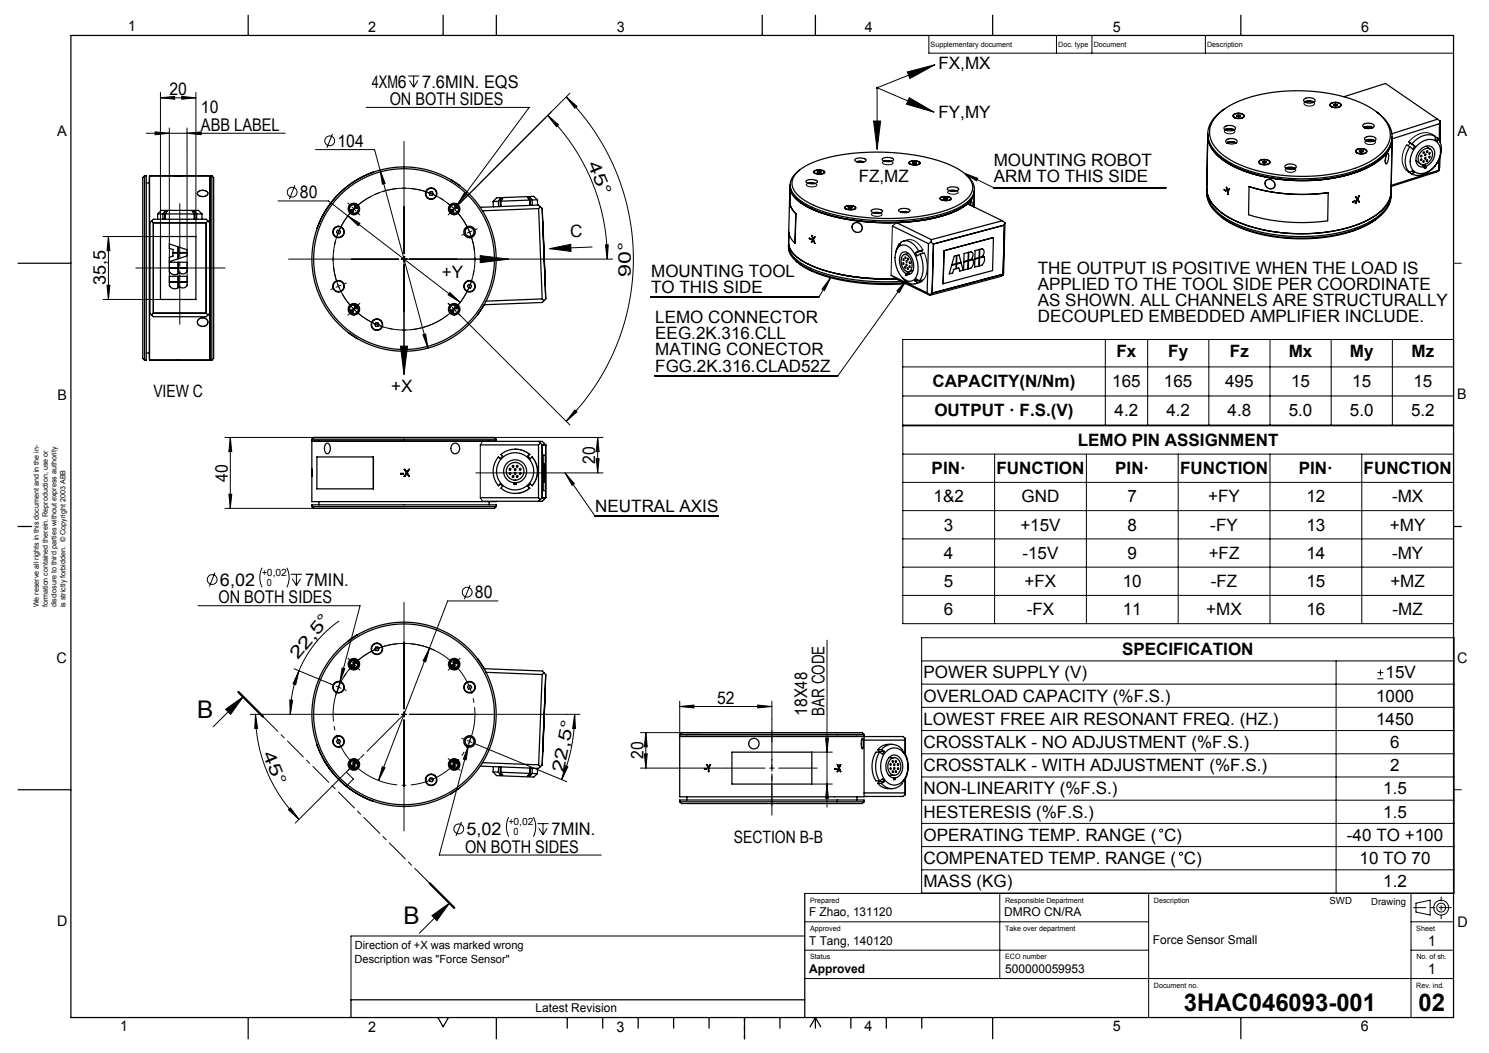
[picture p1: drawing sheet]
<svg xmlns="http://www.w3.org/2000/svg" width="420mm" height="297mm" viewBox="0 0 420 297" stroke-linecap="round" stroke-linejoin="round" font-family="sans-serif">
<defs><g id="words">
<g font-size="6.9">
<text x="55.6" y="202.4">B</text>
<text x="113.8" y="260.6">B</text>
<text x="333.9" y="285.2">3HAC046093-001</text>
<text x="400.1" y="285.2">02</text>
</g>
<g font-size="4.9">
<text x="47.8" y="26.9">20</text>
<text x="104.9" y="24.7">4XM6</text>
<text x="109.9" y="29.6">ON BOTH SIDES</text>
<text x="119.1" y="24.7">7.6MIN. EQS</text>
<text x="56.7" y="32">10</text>
<text x="56.7" y="36.9">ABB LABEL</text>
<text x="95.2" y="41.5">104</text>
<text x="165.7" y="46.3" transform="rotate(67 165.7 46.3)">4 5 °</text>
<text x="84.6" y="56">80</text>
<text x="178" y="78" transform="rotate(-90 178 78)">90°</text>
<text x="29.9" y="80.5" transform="rotate(-90 29.9 80.5)">35,5</text>
<text x="167.9" y="130.8" transform="rotate(-90 167.9 130.8)">20</text>
<text x="64.3" y="135.8" transform="rotate(-90 64.3 135.8)">40</text>
<text x="62.1" y="165.2">6,02</text>
<text x="86" y="165.2">7MIN.</text>
<text x="61.6" y="170.1">ON BOTH SIDES</text>
<text x="134" y="168.8">80</text>
<text x="84" y="186.3" transform="rotate(-50 84 186.3)">22,5°</text>
<text x="202.3" y="198.6">52</text>
<text x="227.7" y="201.9" transform="rotate(-90 227.7 201.9)">18X48</text>
<text x="232.6" y="201.9" transform="rotate(-90 232.6 201.9)">BAR CODE</text>
<text x="74" y="212.7" transform="rotate(67 74 212.7)">4 5 °</text>
<text x="181.5" y="214.1" transform="rotate(-90 181.5 214.1)">20</text>
<text x="159" y="218" transform="rotate(-79 159 218)">22,5°</text>
<text x="131.6" y="235.6">5,02</text>
<text x="155.6" y="235.6">7MIN.</text>
<text x="131.2" y="240.5">ON BOTH SIDES</text>
</g>
<g font-size="4.8">
<text x="264.7" y="19.3">FX,MX</text>
<text x="264.7" y="33.3">FY,MY</text>
<text x="280.3" y="46.8">MOUNTING ROBOT</text>
<text x="242.2" y="51.3">FZ,MZ</text>
<text x="280.3" y="51.3">ARM TO THIS SIDE</text>
<text x="160.9" y="66.8">C</text>
<text x="292.7" y="77.4">THE OUTPUT IS POSITIVE WHEN THE LOAD IS</text>
<text x="124.6" y="78.3">+Y</text>
<text x="183.7" y="78.1">MOUNTING TOOL</text>
<text x="183.7" y="82.6">TO THIS SIDE</text>
<text x="292.7" y="81.9">APPLIED TO THE TOOL SIDE PER COORDINATE</text>
<text x="292.7" y="86.4">AS SHOWN. ALL CHANNELS ARE STRUCTURALLY</text>
<text x="184.8" y="91.2">LEMO CONNECTOR</text>
<text x="184.8" y="95.8">EEG.2K.316.CLL</text>
<text x="292.7" y="90.9">DECOUPLED EMBEDDED AMPLIFIER INCLUDE.</text>
<text x="184.8" y="100.3">MATING CONECTOR</text>
<text x="314.9" y="100.8">Fx</text>
<text x="329.5" y="100.8">Fy</text>
<text x="346.9" y="100.8">Fz</text>
<text x="363.5" y="100.8">Mx</text>
<text x="380.8" y="100.8">My</text>
<text x="398.2" y="100.8">Mz</text>
<text x="184.8" y="104.8">FGG.2K.316.CLAD52Z</text>
<text x="43.3" y="112">VIEW C</text>
<text x="110.3" y="110.7">+X</text>
<text x="263" y="109.2">CAPACITY(N/Nm)</text>
<text x="313.7" y="109.2">165</text>
<text x="328.3" y="109.2">165</text>
<text x="345.6" y="109.2">495</text>
<text x="364.2" y="109.2">15</text>
<text x="381.4" y="109.2">15</text>
<text x="398.7" y="109.2">15</text>
<text x="263.6" y="117.4">OUTPUT · F.S.(V)</text>
<text x="314.4" y="117.4">4.2</text>
<text x="329" y="117.4">4.2</text>
<text x="346.2" y="117.4">4.8</text>
<text x="363.5" y="117.4">5.0</text>
<text x="380.8" y="117.4">5.0</text>
<text x="398" y="117.4">5.2</text>
<text x="304" y="125.7">LEMO PIN ASSIGNMENT</text>
<text x="262.8" y="133.7">PIN·</text>
<text x="281.1" y="133.7">FUNCTION</text>
<text x="314.6" y="133.7">PIN·</text>
<text x="332.9" y="133.7">FUNCTION</text>
<text x="366.4" y="133.7">PIN·</text>
<text x="384.6" y="133.7">FUNCTION</text>
<text x="263.3" y="141.7">1&amp;2</text>
<text x="288.2" y="141.7">GND</text>
<text x="318" y="141.7">7</text>
<text x="340.8" y="141.7">+FY</text>
<text x="368.5" y="141.7">12</text>
<text x="392.6" y="141.7">-MX</text>
<text x="167.9" y="144.5">NEUTRAL AXIS</text>
<text x="266.3" y="149.7">3</text>
<text x="287.8" y="149.7">+15V</text>
<text x="318" y="149.7">8</text>
<text x="341.4" y="149.7">-FY</text>
<text x="368.5" y="149.7">13</text>
<text x="392" y="149.7">+MY</text>
<text x="266.3" y="157.6">4</text>
<text x="288.4" y="157.6">-15V</text>
<text x="318" y="157.6">9</text>
<text x="340.9" y="157.6">+FZ</text>
<text x="368.5" y="157.6">14</text>
<text x="392.6" y="157.6">-MY</text>
<text x="266.3" y="165.6">5</text>
<text x="289" y="165.6">+FX</text>
<text x="316.7" y="165.6">10</text>
<text x="341.5" y="165.6">-FZ</text>
<text x="368.5" y="165.6">15</text>
<text x="392.2" y="165.6">+MZ</text>
<text x="266.3" y="173.6">6</text>
<text x="289.6" y="173.6">-FX</text>
<text x="316.7" y="173.6">11</text>
<text x="340.3" y="173.6">+MX</text>
<text x="368.5" y="173.6">16</text>
<text x="392.8" y="173.6">-MZ</text>
<text x="316.5" y="184.8">SPECIFICATION</text>
<text x="260.5" y="191.3">POWER SUPPLY (V)</text>
<text x="390.8" y="191.3">15V</text>
<text x="260.5" y="197.9">OVERLOAD CAPACITY (%F.S.)</text>
<text x="388.2" y="197.9">1000</text>
<text x="260.5" y="204.4">LOWEST FREE AIR RESONANT FREQ. (HZ.)</text>
<text x="388.2" y="204.4">1450</text>
<text x="260.5" y="211">CROSSTALK - NO ADJUSTMENT (%F.S.)</text>
<text x="392.2" y="211">6</text>
<text x="260.5" y="217.5">CROSSTALK - WITH ADJUSTMENT (%F.S.)</text>
<text x="392.2" y="217.5">2</text>
<text x="260.5" y="224.1">NON-LINEARITY (%F.S.)</text>
<text x="390.2" y="224.1">1.5</text>
<text x="260.5" y="230.6">HESTERESIS (%F.S.)</text>
<text x="390.2" y="230.6">1.5</text>
<text x="207" y="237.6">SECTION B-B</text>
<text x="260.5" y="237.2">OPERATING TEMP. RANGE ( C)</text>
<text x="379.9" y="237.2">-40 TO +100</text>
<text x="260.5" y="243.7">COMPENATED TEMP. RANGE ( C)</text>
<text x="383.5" y="243.7">10 TO 70</text>
<text x="260.5" y="250.3">MASS (KG)</text>
<text x="390.2" y="250.3">1.2</text>
</g>
<g font-size="4.1">
<text x="36.1" y="8.8">1</text>
<text x="103.9" y="9">2</text>
<text x="173.9" y="9.1">3</text>
<text x="243.9" y="9.1">4</text>
<text x="313.9" y="9">5</text>
<text x="383.9" y="9.1">6</text>
<text x="16.2" y="38.2">A</text>
<text x="411.1" y="38.3">A</text>
<text x="16.2" y="112.8">B</text>
<text x="411.1" y="112.6">B</text>
<text x="16" y="187.1">C</text>
<text x="411.1" y="187">C</text>
<text x="16.1" y="261.3">D</text>
<text x="411.1" y="261.3">D</text>
<text x="402.9" y="266.7">1</text>
<text x="402.9" y="274.7">1</text>
<text x="33.9" y="290.8">1</text>
<text x="103.8" y="291">2</text>
<text x="173.9" y="291">3</text>
<text x="243.8" y="290.9">4</text>
<text x="313.9" y="290.8">5</text>
<text x="383.9" y="290.9">6</text>
</g>
<g font-size="3.4">
<text x="228.2" y="258.5">F Zhao, 131120</text>
<text x="283.2" y="258.5">DMRO CN/RA</text>
<text x="228.2" y="266.5">T Tang, 140120</text>
<text x="325.2" y="266.4">Force Sensor Small</text>
<text x="228.2" y="274.5">Approved</text>
<text x="283.5" y="274.5">500000059953</text>
<text x="151" y="285.5">Latest Revision</text>
</g>
<g font-size="3.2">
<text x="100.1" y="267.7">Direction of +X was marked wrong</text>
<text x="100" y="271.6">Description was &quot;Force Sensor&quot;</text>
</g>
<g font-size="2.8">
<text x="73.9" y="162.5">+0,02</text>
<text x="75.3" y="165.2">0</text>
<text x="143.5" y="232.8">+0,02</text>
<text x="144.9" y="235.6">0</text>
</g>
<g font-size="2.7">
<text x="375" y="255">SWD</text>
<text x="386.8" y="255.1">Drawing</text>
</g>
<g font-size="2.1">
<text x="262.5" y="13.3">Supplementary document</text>
<text x="298.5" y="13.2">Doc. type</text>
<text x="308.5" y="13.3">Document</text>
<text x="340.5" y="13.3">Description</text>
<text x="11" y="171.3" transform="rotate(-90 11 171.3)">We reserve all rights in this document and in the in-</text>
<text x="13.5" y="171.3" transform="rotate(-90 13.5 171.3)">formation contained therein. Reproduction, use or</text>
<text x="16" y="171.3" transform="rotate(-90 16 171.3)">disclosure to third parties without express authority</text>
<text x="18.5" y="171.3" transform="rotate(-90 18.5 171.3)">is strictly forbidden. © Copyright 2003 ABB</text>
<text x="228.5" y="254.6">Prepared</text>
<text x="283.5" y="254.6">Responsible Department</text>
<text x="325.5" y="254.6">Description</text>
<text x="228.5" y="262.5">Approved</text>
<text x="283.5" y="262.5">Take over department</text>
<text x="399.5" y="262.5">Sheet</text>
<text x="228.5" y="270.5">Status</text>
<text x="283.5" y="270.5">ECO number</text>
<text x="399.5" y="270.5">No. of sh.</text>
<text x="325.5" y="278.5">Document no.</text>
<text x="399.5" y="278.6">Rev. ind.</text>
</g>
</g></defs>
<g fill="none" stroke="#000" stroke-width=".28">
<path d="M262 10v5h148M263.7 18.3l-16.3 6.5v17.3M298 10v5M308 10v5M340 10v5M43.8 37.2l4 .4-4 .4zM45.3 27.6l4-.4v.8zM45.3 26.1v40.6h-16.2M45.3 27.6h10M47.8 36.1v43.5M51.3 27.2l4 .4-4 .4zM52.8 36.1v43.5"/>
<path d="M52.8 37.6l4-.4v.8zM55.3 26.1v40.6M80.5 37.6h-39.2M93.8 37.8l-1.6 3.9M103.3 30.3h46l-22.1 29.8M114 39.9v31.7M115.1 21.4h3.2M115.5 22.7l1.2 1.9M116.7 21.4v3.2M117.9 22.7l-1.2 1.9M154.5 32.5l3 2.7-.6 .5zM154.5 32.5a57.3 57.3 0 0 1 16.8 40.6"/>
<path d="M159.7 27.3l3 2.7-.5 .5zM159.7 27.3a64.7 64.7 0 0 1 0 91.5M160.8 26.3l-31.6 31.6M246.4 34.1h2l-1 8zM247.4 24.8l16 6.8M255.9 20.3l7.8-2-7.1 3.9zM256.5 27.6l6.9 4-7.7-2.2zM345.4 36.8a2.22 2.22 0 0 1 2.9 .2 1.81 1.81 0 0 1-2.7 .4l-.2-.3zM367.9 28.9a2.22 2.22 0 0 1 2.9 .2 1.81 1.81 0 0 1-2.7 .5l-.3-.3zM385.1 39.8a2.22 2.22 0 0 1 2.9 .2 1.81 1.81 0 0 1-2.7 .5l-.3-.3zM404 37.9a5.4 5.4 0 0 0-6.6 2.1l.4 .3-.6 .8M55.8 54.2a2.06 2.06 0 0 1 2.8 .2 1.56 1.56 0 0 1-2.4 .9l-.5-.6z"/>
<path d="M78.4 56.7h14.2l37.2 28.6M83.2 52.2l-1.6 4M89 42.2h16.7l15 56M98.1 57.3l.7 .6M98.4 59.3a1.5 1.5 0 0 1 1.3-1.9 1.5 1.5 0 0 1 1.6 1.7 1.5 1.5 0 0 1-1.9 1.3M99.3 58.4l1.1 1.1M99.8 57.7l-.9 .4-.3 .8M100.4 58.4l-1.1 1.1M101.1 58.9l-.4 .9-.9 .4M107.2 48l1.4 3.7-.7 .2zM126.7 59.3a1.5 1.5 0 0 1 1.3-1.9 1.5 1.5 0 0 1 1.6 1.7 1.5 1.5 0 0 1-1.9 1.3M127.6 58.4l1 1.1"/>
<path d="M128.1 57.7l-.9 .4-.3 .8M128.6 58.4l-1 1.1M129.4 58.9l-.4 .9-.9 .4M131.1 54.3l.6 .5-2.7 2.9zM227.6 51.9a2.68 2.68 0 0 1 2.8 .3 2.27 2.27 0 0 1-3 0zM249 45.7a2.68 2.68 0 0 1 2.9 .2 2.27 2.27 0 0 1-3 0zM267.4 54a2.68 2.68 0 0 1 2.9 .2 2.27 2.27 0 0 1-3 0zM272 48.9l8.3 4.1h48.6M272 48.9l3.8 1.4-.4 .7zM272.9 57.5a29.9 29.9 0 0 1-15.5 5l-4.5 .3-1.2 1-.4 13.8 1.2 .9M274 56.8l-.5 1M357.1 50.9a1.46 1.46 0 0 1 2.1 .2 1.46 1.46 0 0 1-.2 2.1 1.54 1.54 0 0 1-1.8-.5 1.54 1.54 0 0 1-.1-1.8z"/>
<path d="M362.6 47.6a2.22 2.22 0 0 1 2.9 .2 1.81 1.81 0 0 1-2.7 .5l-.3-.3zM391.6 43.3l-.1-.1a2.68 2.68 0 0 0-.5 3l.2-.2M396.8 40.8a5.8 5.8 0 0 0-.1 7.2M397.2 48.4h.1M30.6 66.7v17.8M30.6 66.7l.4 4h-.8zM81.4 73.1h31.1M97.7 79.8l-.8 .4M98.1 60.9l3.4 2.1-.5 .6zM100.9 60l.6 .6M113.2 73.1h.1M113.2 73.1h59.6"/>
<path d="M114 72.3h.1M114 73.8h.1M114 72.3v33.3M114.7 73.1h.1M127 60l-.6 .6M131.1 66l-.9 .3M132.1 64.7l.6 1.4M133.1 65.1l-1.4 .6M134.6 64.5l-.8 .4M135.5 72.1l8 1-8 1zM155 70.1l6-1.2 .1 2zM167 69.7l-12 .4"/>
<path d="M170.8 69.1h.8l-.3 4zM234.3 78.3l-3.3 5.4h-47.4M234.3 78.3l-1.8 3.7-.6-.5zM240.7 63.1a1.43 1.43 0 0 1 2.4 .5 1.43 1.43 0 0 1-1.5 1.9 1.5 1.5 0 0 1-.9-2.4zM245.9 60.2a2.68 2.68 0 0 1 2.9 .3 2.27 2.27 0 0 1-3 0zM255.7 79l-19.4 27h-51.5M255.7 79l-2 3.5-.7-.5zM256.1 67.7a4.2 4.2 0 0 1 4.2 2.8l-.3 .3 .3 .7M259.9 79.1l.2 .2-.8 .4M260.7 71.4a8 8 0 0 1-.2 7.5M410 74.3h2.2M29.1 84.5h16.2"/>
<path d="M30.2 80.5h.8l-.4 4zM56.1 90a1.45 1.45 0 0 1 1.7-.2 1.45 1.45 0 0 1 .7 1.6 1.57 1.57 0 0 1-1.6 .6 1.57 1.57 0 0 1-1.2-1.3zM94.1 81.3l-.8 .3M95.2 80l.6 1.4M96.2 80.5l-1.4 .5M98.4 87.6a1.5 1.5 0 0 1 1.3-1.9 1.5 1.5 0 0 1 1.6 1.7 1.5 1.5 0 0 1-1.9 1.3M98.8 88.3l-.7 .6M99.3 86.7l1.1 1M99.8 86l-.9 .3-.3 .9M100.4 86.7l-1.1 1.1M101.1 87.2l-.4 .9-.9 .4M101.5 85.5l-.6 .7"/>
<path d="M113 97.6h2l-1 8zM119.3 94.4l.8-.2 .6 4zM126.4 85.5l.6 .7M126.7 87.6a1.5 1.5 0 0 1 1.3-1.9 1.5 1.5 0 0 1 1.6 1.7 1.5 1.5 0 0 1-1.9 1.3M126.9 82.5l2.9 2.8-3.4-2.1zM127.6 86.7l1 1.1M128.1 86l-.9 .3-.3 .9M128.6 86.7l-1 1M129.2 88.3l31.6 31.6M129.4 87.2l-.4 .9-.9 .4M254.6 95.8h155.4v24.1h-155.4zM311.8 95.8v24.1"/>
<path d="M323.7 95.8v24.1M341 95.8v24.1M358.2 95.8v24.1M375.5 95.8v24.1M392.7 95.8v24.1M162.2 115.6l.5 .6-3 2.6zM254.6 103.5h155.4M254.6 111.7h155.4M63.5 123.4h50.5M64.6 139.4h.8l-.4 4zM65 123.4l.4 4h-.8zM65 123.4v20"/>
<path d="M136.1 124.5l-.6 1v14.9l.6 1M139.5 123.4h30.6M140.6 128.9l.5 .5M141.1 136.5l-.5 .5M145.4 126.7l2.2 .4 1.3 .6 .5 .5-.5 .5 .7 .7M149.6 136.5l-.7 .7 .5 .5-.5 .4-2 .9-1.5 .2M150.2 128.9a6.3 6.3 0 0 1 0 8.1M159.4 133.4l8.5 12.2h34.7M159.4 133.4l2.6 3-.6 .5zM168.2 129.4h.8l-.4 4zM168.6 123.4v10M168.6 123.4l.4 4h-.8z"/>
<path d="M170.1 133.4h-35.9M254.7 120.1h155.3v55.8h-155.3zM254.7 128.1h155.3M254.7 136.1h155.3M280.5 128.1v47.8M306.4 128.1v47.8M332.3 128.1v47.8M358.2 128.1v47.8M384.1 128.1v47.8M63.5 143.4h50.5M254.7 144h155.3M254.7 152h155.3"/>
<path d="M254.7 160h155.3M55.9 170.8h45.7l-6.5 24.5M60.6 161.5l-1.5 3.9M73.9 160.1a6.1 6.1 0 0 0 0 5.5M80.9 160.1a6.1 6.1 0 0 1 0 5.5M82 162h3.2M82.4 163.2l1.2 1.9M83.6 162v3.1M84.8 163.2l-1.2 1.9M95.7 175.1a32.1 32.1 0 0 0-11.4 14.1M114 169.9v30.1M132.6 165l-1.6 4"/>
<path d="M140.5 169.5h-14.2l-19.5 50.6M254.7 167.9h155.3M260 179.9h150.1v72h-150.1zM67.1 195.2l7 7.1M67.2 195.1l7 7.1M67.3 195l7.1 7.1M68.6 196.5l-8.5 8.5M81.7 197.5h.8l-.6 4zM82.9 188.6l11.2 4.7M84.3 189.2l-.9 3.9-.7-.2zM84.3 189.2l-1.1 3.2-.8 3.2-.5 5.9M94.8 193.5l1.4 .6"/>
<path d="M95.8 193.1l-.6 1.4M96.5 188.4l.8 .2-1.4 3.8zM96.9 194.4l.8 .3M98.1 185.7l.7 .6M98.4 187.7a1.5 1.5 0 0 1 1.3-1.9 1.5 1.5 0 0 1 1.6 1.7 1.5 1.5 0 0 1-1.9 1.3M98.4 187.3l.1 .6M98.4 187v.3M98.5 187.9l.2 .3M98.6 186.6l-.2 .4M98.7 186.5l-.1 .1M98.7 188.2l.4 .4M98.8 187.3h.1"/>
<path d="M98.8 187.5v.1M98.8 187.2v.3M98.8 187.1v.1M98.8 187.6v.1M98.8 186.3l-.1 .2M98.8 187.7v.1M98.8 187.7l.1 .1M98.8 186.9v.2M98.9 187.8v.1M98.9 187.9l.1 .1M98.9 186.8l-.1 .1M98.9 186.2l-.1 .1"/>
<path d="M99 188l.5 .3M99.1 186.1l-.1 .1M99.1 188.6l.7 .2M99.1 186.5l-.2 .3M99.2 186.5h-.1M99.3 186.8l1.1 1.1M99.3 186.4l-.1 .1M99.5 186.3l-.2 .1M99.5 188.3l.1 .1M99.5 188.4h.2M99.6 186.3h-.1M99.6 185.9l-.5 .2"/>
<path d="M99.6 186.1v1.2M99.6 187.3v.7zM99.6 188v.6M99.7 188.6h.1M99.7 186.1a1.25 1.25 0 0 0-1.1 1.2 1.25 1.25 0 0 0 1.1 1.3M99.7 188.4h.1M99.7 186.3h-.1M99.8 186.3h.2M99.8 185.9h-.2M99.8 186.1h-.1M99.8 186.1v2.5M99.8 186.1h.2"/>
<path d="M99.8 186.3h-.1M99.8 185.9h.2M99.9 186.3l.3 .1M100 188.4h-.2M100 188.6h-.2M100 186.1a1.25 1.25 0 0 1 1.1 1.2 1.25 1.25 0 0 1-1.1 1.3M100 186.1v2.5M100 185.9l.7 .3M100.2 186.3l.1 .1M100.2 188.3l-.3 .1M100.3 186.4h.1M100.3 186.4l.2 .1"/>
<path d="M100.4 186.8l-1.1 1.1M100.5 186.5l.2 .2M100.7 186.7h.1M100.7 186.2l.4 .4M100.7 186.7l.2 .5M100.8 187.7l-.6 .6M100.9 187.2v.1M100.9 188.4l.6 .6M100.9 187.5l-.1 .3M100.9 187.3v.2M101.1 186.6l.1 .4M101.1 187.9a1.43 1.43 0 0 1-1.3 .9"/>
<path d="M101.2 187l.1 .3M101.3 187.3l-.2 .6M121.1 182.8l-1 3.9-.8-.3zM122.5 183.4a20 20 0 0 0-27.8 12.7M126.7 187.7a1.5 1.5 0 0 1 1.3-1.9 1.5 1.5 0 0 1 1.6 1.7 1.5 1.5 0 0 1-1.9 1.3M126.7 187.3l.1 .6M126.7 187v.3M126.8 187.9l.2 .3M126.9 186.6l-.2 .4M127 186.5l-.1 .1M127 188.2l.4 .4M127 187.3v.2"/>
<path d="M127 187.5l.1 .1M127 188.4l-.6 .6M127 187.2v.1M127.1 187.1l-.1 .1M127.1 187.6v.1M127.1 187.7v.1M127.1 187.8l.1 .1M127.2 187.9l.3 .3M127.2 186.8l-.1 .3M127.2 186.2l-.2 .3M127.3 186.7l-.1 .1M127.3 186.6l-.1 .1"/>
<path d="M127.4 186.1l-.2 .1M127.4 188.6l.3 .1M127.4 188.2h.1M127.5 188.2l.6 .2M127.6 186.8l1 1.1M127.6 186.4l-.3 .2M127.7 186l-.3 .1M127.7 188.7l.4 .1M127.9 185.9l-.2 .1M127.9 186.1v2.5M127.9 188.6h.2M127.9 186.1a1.25 1.25 0 0 0-1 1.2 1.25 1.25 0 0 0 1 1.3"/>
<path d="M128.1 186.3h.2M128.1 185.9h-.2M128.1 186.1h-.2M128.1 186.1v2.5M128.1 186.1h.2M128.1 186.3l-.5 .1M128.1 185.9h.2M128.2 186.3h.1M128.3 188.4h-.2M128.3 186.1a1.25 1.25 0 0 1 1.1 1.2 1.25 1.25 0 0 1-1.1 1.3M128.3 188.6h-.2M128.3 186.1v2.5"/>
<path d="M128.3 185.9l.3 .1M128.3 188.4h-.1M128.3 186.3h.1M128.4 186.3l.1 .1M128.4 188.4h-.1M128.4 188.3v.1M128.5 186.3l.1 .1M128.5 188.3h-.1M128.6 186.4h.1M128.6 186.4l.2 .1M128.6 186.8l-1 1.1M128.6 188.7l-.5 .1"/>
<path d="M128.7 186l.3 .2M128.7 186.5l.2 .1M128.9 186.6l.1 .1M128.9 188.1l-.4 .2M128.9 188v.1M128.9 186.7h.1M129 186.2l.3 .4M129 186.7l.2 .5M129.1 187.7l-.2 .3M129.1 187.7v.1M129.1 187.6v.1M129.2 187.2v.1"/>
<path d="M129.2 187.5l-.1 .1M129.2 187.3v.2M129.3 186.6l.2 .4M129.4 187.9l-.7 .8M129.5 187v.3M129.5 187.3l-.1 .6M129.8 185.7l-.6 .6M191.7 199.3l4-.4v.8zM191.7 197.8v9.9M191.7 199.3h26M213.7 198.9l4 .4-4 .4zM217.7 197.8v5"/>
<path d="M233.3 180.6v47M260 186.4h150.1M260 193h150.1M260 199.5h150.1M376.9 186.4v65.5M388.5 191.4h1.7M388.5 189.7h1.7M389.4 188.9v1.7M63.6 200.1l5-3.6-3.5 5zM72.1 201.5l.6 4h-.8zM72.1 201.5a41.9 41.9 0 0 0 12.2 29.6M97.7 217.7l2 2-2.2 2.2"/>
<path d="M98.4 216a1.5 1.5 0 0 1 1.3-1.9 1.5 1.5 0 0 1 1.6 1.7 1.5 1.5 0 0 1-1.9 1.3M98.4 215.8l.1 .4M98.4 215.3v.5M98.5 216.2l.2 .3M98.6 214.9l-.2 .3M98.6 214.8v.1M98.7 214.8h-.1M98.7 216.5l.4 .4M98.8 215.7v.2M98.8 216.7l-.7 .6M98.8 215.5v.3M98.8 215.9l.1 .3"/>
<path d="M98.8 216.4h.1M98.8 215.2v.3M98.9 216.4l.8 .5M98.9 216.1l.1 .2M98.9 215.1l-.1 .1M99 216.3l.1 .1M99.1 216.4l.4 .2M99.1 214.4l-.4 .3M99.1 216.9h.2M99.1 214.8l-.2 .3M99.2 214.8h-.1M99.3 216.9l.5 .2"/>
<path d="M99.3 214.7l-.1 .1M99.3 215.1l1.1 1M99.5 214.6l-.2 .1M99.5 216.6l.1 .1M99.5 216.7h.1M99.6 214.6h-.1M99.6 216.7h.1M99.6 214.4v2.5M99.7 216.9h.1M99.7 214.4a1.25 1.25 0 0 0-.9 2M99.7 216.7h.1M99.7 214.6h-.1"/>
<path d="M99.8 214.6h.2M99.8 214.2l-.7 .2M99.8 214.4h-.1M99.8 214.4v2.5M99.8 214.4h.2M99.8 214.6h-.1M99.8 214.2l1.1 .5M99.9 214.6h.3M100 216.7h-.2M100 216.9h-.2M100 214.4a1.25 1.25 0 0 1 1.1 1.2 1.25 1.25 0 0 1-1.1 1.3M100 214.4v2.5"/>
<path d="M100.1 216.7h-.2M100.2 216.6l-.1 .1M100.2 214.6l.1 .1M100.2 216.6h.1M100.3 214.7h.1M100.3 214.7l.4 .3M100.4 215.1l-1.1 1.1M100.4 216.9l-.6 .2M100.5 216.4l-.3 .2M100.6 216.4h-.1M100.7 215h.1M100.7 215l.2 .8"/>
<path d="M100.8 216l-.2 .4M100.8 216h.1M100.9 215.9l-.1 .1M100.9 215.8v.1M101 214.8h.1M101 214.8l.1 .1M101.1 214.9l.1 .3M101.1 216.2l-.7 .7M101.2 215.3v.5M101.2 215.8l-.1 .4M101.5 213.9l-.6 .7M107.8 216.3l.8 .3-1.8 3.5z"/>
<path d="M112.5 201.5h-41.9M113.2 201.5h1.5M114 200.7v1.5M114 203v31.4M126.4 213.9l.6 .7M126.7 216a1.5 1.5 0 0 1 1.3-1.9 1.5 1.5 0 0 1 1.6 1.7 1.5 1.5 0 0 1-1.9 1.3M126.7 215.8l.1 .4M126.7 215.3v.5M126.8 216.2l.2 .3M126.9 214.9l-.2 .3M126.9 214.8v.1M127 214.8h-.1"/>
<path d="M127 216.5l.4 .4M127.1 215.9v.1M127.1 214.6l-.1 .1M127.1 216v.1M127.1 216.4h.1M127.1 216.1l.1 .1M127.2 216.4l.7 .5M127.2 216.1l.2 .3M127.2 215.1l-.1 .8M127.3 215l-.1 .1M127.3 214.9l-.1 .1M127.3 216.4l.2 .1"/>
<path d="M127.4 214.4l-.3 .2M127.4 216.9h.1M127.4 214.8l-.1 .1M127.4 216.5h.1M127.5 214.8h-.1M127.5 216.5l.6 .2M127.6 216.9l.1 .1M127.6 215.1l1 1.1M127.6 214.7l-.2 .1M127.7 214.2l-.3 .2M127.7 217l.4 .1M127.9 214.4v2.5"/>
<path d="M127.9 216.9h.2M127.9 214.4a1.25 1.25 0 0 0-.8 2M128.1 214.6h.2M128.1 214.2h-.4M128.1 214.4h-.2M128.1 214.4v2.5M128.1 214.4h.2M128.1 214.6l-.5 .1M128.1 214.2l.5 .1M128.2 214.6h.1M128.3 216.7h-.2M128.3 214.4a1.25 1.25 0 0 1 1.1 1.2 1.25 1.25 0 0 1-1.1 1.3"/>
<path d="M128.3 216.9h-.2M128.3 214.4v2.5M128.3 214.6h.1M128.4 214.6h.1M128.4 216.7h-.2M128.4 216.6v.1M128.5 214.6l.1 .1M128.5 216.6h-.1M128.6 214.7h.1M128.6 215.1l-1 1M128.6 214.7l.3 .2M128.6 216.9l-.5 .2"/>
<path d="M128.7 214.3l.5 .4M128.9 214.9l.1 .1M128.9 215h.1M129 215l.1 .9M129.1 216l-.6 .6M129.1 216h.1M129.1 215.9v.1M129.2 216.7l.6 .6M129.2 214.8l.1 .1M129.3 214.9l.2 .3M129.4 216.2l-.7 .7M129.5 215.3v.5"/>
<path d="M129.5 215.8l-.1 .4M130.2 208.2l.9 .4M131.7 208.8l1.4 .6M132.1 210.3l-.6 4-.8-.2zM132.1 210.3l-8.2 30.9h45.7M132.7 208.4l-.6 1.4M132.8 207.9l-.7 2.4M133.8 209.7l26 10.8M159.4 216l.8 .3-1.8 3.6zM162.1 201.5l.2 4h-.8zM162.1 201.5a48.1 48.1 0 0 1-3.7 18.4M163.6 201.5h-48.1"/>
<path d="M180.7 216.6h24.3M180.7 206.6h16.9M181.8 212.6h.8l-.4 4zM182.2 206.6v10M182.2 206.6l.4 4h-.8zM229 212.1h5.8M232.9 208.1h.8l-.4 4zM260 206.1h150.1M260 212.6h150.1M260 219.1h150.1M81.4 228.4l.5-.5 2.4 3.2zM90.4 225l-7.1 7.2"/>
<path d="M130.2 231.8l-1.6 4M143.5 230.5a6.1 6.1 0 0 0 0 5.5M150.5 230.5a6.1 6.1 0 0 1 0 5.5M151.6 232.3h3.1M152 233.6l1.2 1.9M153.2 232.3v3.2M154.3 233.6l-1.1 1.9M229 221.1h5.8M233.3 221.1l.4 4h-.8zM260 225.7h150.1M260 232.2h150.1M260 238.8h150.1"/>
<path d="M410 222.8h2.2M121 249.2l7.1 7.1M121.1 249.1l7.1 7M121.3 248.9l7 7.1zM121.8 258.3l5-3.6-3.6 5zM126.8 254.7l-8.5 8.5M227 252h183M260 245.3h150.1M282 252v24M324 252v35M398 252v35M399.4 254.7l4-.8v4.2l-4-.8z"/>
<path d="M227 276h183M227 268h97M227 260h97M227 264h-128v18M398 268h12M398 260h12"/>
<circle cx="93" cy="39.7" r="1.38"/>
<circle cx="82.4" cy="54.2" r="1.38"/>
<circle cx="59.8" cy="163.5" r="1.38"/>
<circle cx="131.8" cy="167" r="1.38"/>
<circle cx="129.4" cy="233.8" r="1.38"/>
<circle cx="327.5" cy="234.3" r=".43"/>
<circle cx="333.1" cy="240.8" r=".43"/>
<circle cx="406.5" cy="256" r="2.1"/>
<circle cx="406.5" cy="256" r="1.25"/>
</g>
<path d="M217.7 224.7v-10.6M398.7 256h10.7" fill="none" stroke="#000" stroke-width=".28" stroke-dasharray="15.2 1.3 1.3 1.3" stroke-dashoffset="11.8"/>
<path d="M406.5 253v6.2" fill="none" stroke="#000" stroke-width=".28" stroke-dasharray="15.2 1.3 1.3 1.3" stroke-dashoffset="14.1"/>
<path d="M210 287v6" fill="none" stroke="#000" stroke-width=".35" stroke-dasharray="15.2 1.3 1.3 1.3" stroke-dashoffset="14.1"/>
<g fill="none" stroke="#000" stroke-width=".35">
<path d="M20 10h390v277h-390zM70 4.3v5.7M125 4.3v5.7M140 4.3v5.7M215 4.3v5.7M230 4.3v5.7M280 4.3v5.7M350 4.3v5.7M340.7 38.2l-.3 15M340.7 38.1a9.1 9.1 0 0 0 4.9 7.5 43 43 0 0 0 25 5.3 33.2 33.2 0 0 0 18.9-6.1 7.9 7.9 0 0 0 3.2-5.7 8.8 8.8 0 0 1-5 7 41.6 41.6 0 0 1-23.5 4.8 37 37 0 0 1-19.6-6.1 8.5 8.5 0 0 1-3.9-6.7zM340.7 37.7a8.7 8.7 0 0 0 4.6 7.6 41.6 41.6 0 0 0 23.3 5.6 37 37 0 0 0 19.9-5.4 8.4 8.4 0 0 0 4.2-6.9M343.7 32.1a28.1 28.1 0 0 1 15.4-6.1 46.2 46.2 0 0 1 26.9 4.1 11.1 11.1 0 0 1 6.1 7.1 7.7 7.7 0 0 1-3.9 7.3 37 37 0 0 1-21.2 5.3 39.8 39.8 0 0 1-21.4-5.7 8.6 8.6 0 0 1-4.4-7.3l.6-2.1 .8-1.3z"/>
<path d="M345.3 30.8a8.4 8.4 0 0 0-4.5 8.1 12.3 12.3 0 0 0 7.4 7.6 48.8 48.8 0 0 0 36.5 .7 12.4 12.4 0 0 0 7.8-7.4 7.9 7.9 0 0 0-3.8-7.9l-.4-.3M345.4 35.8a2.44 2.44 0 0 1 3.1 .3 1.92 1.92 0 0 1-2.9 .5l-.3-.3zM345.5 36.6a2.84 2.84 0 0 1 2.7 0M345.8 36.7a2.14 2.14 0 0 1 2.1 0 2.14 2.14 0 0 0-2.1 0zM345.9 39.5a2.44 2.44 0 0 1 3.1 .3 1.92 1.92 0 0 1-2.9 .5l-.3-.3zM347.9 32.3a2.44 2.44 0 0 1 3.1 .3 1.92 1.92 0 0 1-2.9 .6l-.3-.3zM348 33l.3 .2M348.1 32.3a2.05 2.05 0 0 1 2.8 .5 1.94 1.94 0 0 1-3-.2zM349.3 32.9h-.1M349.3 32.4l-.5 .2 .1 .2 .6 .1 .4-.1-.1-.3M349.3 32.4l.5 .1M349.3 32.4v.5"/>
<path d="M349.8 32.5v.3M350.7 33l-.3 .3M367.9 28a2.44 2.44 0 0 1 3 .2 1.92 1.92 0 0 1-2.8 .6l-.4-.5zM368 28.7a2.84 2.84 0 0 1 2.6 .1M368.2 28.9a2.14 2.14 0 0 1 2.2 0 2.14 2.14 0 0 0-2.2 0zM375.2 29.3a2.44 2.44 0 0 1 3.1 .2 1.92 1.92 0 0 1-2.8 .6l-.4-.5zM375.4 29.9l.2 .3M375.4 29.2a2.05 2.05 0 0 1 2.8 .5 1.94 1.94 0 0 1-3-.2zM376.6 29.3l-.4 .2v.3l.6 .1M376.6 29.3l.6 .2M376.6 29.3v.5M377.2 29.5v.2l-.4 .2"/>
<path d="M377.2 29.5v.3M378.1 30l-.3 .2M379.1 27.3l11.7-3.8 14.7 10.1M384.5 35.1a2.44 2.44 0 0 1 3.1 .3 1.92 1.92 0 0 1-2.8 .6l-.4-.3zM384.7 35.9a2.84 2.84 0 0 1 2.6 .1M384.9 36.1a2.14 2.14 0 0 1 2.2 0 2.15 2.15 0 0 0-2.2 0zM385 38.8a2.44 2.44 0 0 1 3.1 .3 1.92 1.92 0 0 1-2.8 .6l-.4-.3zM385.2 39.6a2.84 2.84 0 0 1 2.6 .1M385.4 39.8a2.14 2.14 0 0 1 2.2 0 2.14 2.14 0 0 0-2.2 0zM392.7 39.1l-.3 15M404 37.9l1.4 1M405.4 38.9v.9l-.6-.4 .1-.9a5.4 5.4 0 0 0-6.7 2.1l.9 .6"/>
<path d="M405.4 38.9a5.8 5.8 0 0 1-.1 7.2M405.5 33.6l.7 .5M405.5 33.6l-12.9 4.1M406 34.9l-13.3 4.3M406 34.9v4.7M406.2 34.1v5.9M406.2 34.1l-.2 .8M40.8 49.6a2.33 2.33 0 0 0-.5 2.4v47.4a2.01 2.01 0 0 0 .5 2.2M40.8 49.6v52M40.8 49.6h.5M41.3 49.6v52h-.5M41.3 51.6h.9"/>
<path d="M41.3 49.6h.1M42.2 49.6v52M42.2 49.6h17M46.5 59.6h.7l-.5 .7M46.5 59.6l-.5 .7M46.5 59.6v2.2M49.3 49.7h.1M49.9 49.6h.1M50.3 49.6l-1 .1M50.3 49.7h-1M50.3 49.7h1M51.3 49.6h.1"/>
<path d="M51.3 49.7h.1M51.3 49.6h-1M51.3 49.6h-.9l.9 .1M55 59.6l.5 .7M55 59.6h-.8l.6 .7M55 59.6v2.2M55.9 54.1a1.91 1.91 0 0 1 2.7 .3 1.62 1.62 0 0 1-1.4 1 1.62 1.62 0 0 1-1.5-1zM59.2 49.6v13.2M59.2 51.6h.1M59.3 49.6v52h.5M59.3 49.6h.5M59.3 49.6h.1"/>
<path d="M59.8 49.6v52M59.8 49.6a2.33 2.33 0 0 1 .5 2.4v47.4a2.01 2.01 0 0 1-.5 2.2M59.8 49.6h.1M105.3 48.6a25.8 25.8 0 0 0-15.9 15.8M121.3 54.1h.6l.3 .5-.3 .5h-.6l-.3-.5zM127.1 50.7l2.5 1.6M139.1 56.8l.1 1.5M140.6 56.8h-1.5M140.6 56.8v1.5M141.1 56h.7l-.5 .7M141.1 56l-.5 .8M141.1 56l.1 2.3"/>
<path d="M141.3 56.7l.1 1.5M149.4 56.4l-8.1 .3M149.4 56.4v1.5M149.6 55.7l.5 .7M149.6 55.7h-.8l.6 .7M149.6 55.7v2.2M150.1 56.4l.1 1.5M151.6 56.3l-1.5 .1M151.6 56.3l-1.1-.9h-.8l-9.6 .4-1 1M151.6 56.3v1.5M151.9 58.8l1 25.5M151.9 58.8l-15.8 .7"/>
<path d="M152.4 58.3l.5 .5 1 25.5-.9 1-16.4 .7M152.4 58.3l-.5 .5M152.4 58.3l-.5-.5-16.4 .7M222.7 56.7l-.2 9.1 .8 1.7 .9 1.1M222.8 56.1a4.5 4.5 0 0 0 1.7 4.2M222.9 52.6l-.1 4.9 .8 1.7 .9 1.1M222.9 52.5a6.3 6.3 0 0 0 3.6 5.2 45 45 0 0 0 21 5.1 49.1 49.1 0 0 0 23-3.7 6.6 6.6 0 0 0 4.3-5.2 6.4 6.4 0 0 1-4.1 5.1 45.9 45.9 0 0 1-21.3 3.8 51.1 51.1 0 0 1-21.8-4.5 7.3 7.3 0 0 1-4.7-5.8zM222.9 52a5.5 5.5 0 0 0 2.9 5 39.7 39.7 0 0 0 18.6 5.5 54.9 54.9 0 0 0 25.2-3.1 8.1 8.1 0 0 0 5.2-4.9l.1-1.1M224.8 48.6a22 22 0 0 1 11.1-4.7 61.9 61.9 0 0 1 31.4 2.3 11.7 11.7 0 0 1 6.9 5.5 4.6 4.6 0 0 1-2.4 5.2 34 34 0 0 1-16.8 4.6 55.8 55.8 0 0 1-26.4-4.1 8.5 8.5 0 0 1-5.2-5.1v-1.1l.3-1.1zM225.6 48a4.6 4.6 0 0 0-2.3 5.9 15.3 15.3 0 0 0 9 5.8 62.3 62.3 0 0 0 35.4 .1 11.2 11.2 0 0 0 6.9-5.2 4.8 4.8 0 0 0-2.2-5.4M227.4 51a2.74 2.74 0 0 1 3.2 .3 2.57 2.57 0 0 1-3.3 0zM227.9 51.7h2.1"/>
<path d="M228.3 51.8h1.3M229.5 48.3a2.74 2.74 0 0 1 3.2 .3 2.57 2.57 0 0 1-3.2 0zM229.6 48.7l.2 .2M229.7 48.3a2.71 2.71 0 0 1 2.9 .2 2.11 2.11 0 0 1-3-.1zM230.7 48.4v.2M231.3 48.3l-.6 .1M231.3 48.3l.3 .2-.7 .2-.4-.1 .2-.2M231.3 48.3l-.1 .4M232.5 48.7l-.2 .3M238.3 58.4a2.74 2.74 0 0 1 3.1 .2 2.57 2.57 0 0 1-3.2 0zM238.4 58.7l.2 .3M238.4 58.4a2.71 2.71 0 0 1 2.9 .2 2.11 2.11 0 0 1-3-.1z"/>
<path d="M239.4 58.4v.3M240 58.4h-.6M240 58.4l.4 .2-.8 .2-.3-.2 .1-.2M240 58.4v.4M241.2 44.9a2.74 2.74 0 0 1 3.1 .3 2.57 2.57 0 0 1-3.2 0zM241.2 58.8l-.2 .2M241.7 45.6h2M241.8 45.6l1.8 .1zM245.8 59.3a2.74 2.74 0 0 1 3.2 .3 2.57 2.57 0 0 1-3.3 0zM246.3 60h2M248.9 44.8a2.74 2.74 0 0 1 3.2 .2 2.57 2.57 0 0 1-3.3 0zM249.4 45.4l2 .1"/>
<path d="M249.8 45.5l1.3 .1zM253.5 59.1a2.74 2.74 0 0 1 3.2 .3 2.57 2.57 0 0 1-3.2 0zM254 59.8l2.1 .1M254.4 59.9h1.3zM256.4 45.7a2.74 2.74 0 0 1 3.2 .3 2.57 2.57 0 0 1-3.3 0zM256.5 46.1l.2 .2M256.6 45.7a2.71 2.71 0 0 1 2.8 .2 2.11 2.11 0 0 1-2.9-.1zM257.6 45.8v.3M258.1 45.7l-.5 .1M258.1 45.7l.4 .2-.7 .2-.4-.1 .2-.2M258.1 45.7v.4M259.4 46.2l-.2 .2"/>
<path d="M265.2 55.8a2.74 2.74 0 0 1 3.1 .2 2.57 2.57 0 0 1-3.2 0zM265.3 56.1l.2 .3M265.3 55.8a2.71 2.71 0 0 1 2.9 .2 2.11 2.11 0 0 1-3-.1zM266.3 55.8v.3M266.9 55.8h-.6M266.9 55.8l.4 .2-.8 .2-.4-.2 .2-.2M266.9 55.8v.4M267.3 53.1a2.74 2.74 0 0 1 3.1 .2 2.57 2.57 0 0 1-3.2 0zM267.8 53.7l2 .1M268.1 56.2l-.2 .2M268.1 53.8l1.4 .1zM272.9 57.5l9.8 4.8"/>
<path d="M273.5 57.8l.5-1 .2 1.3M274 56.8h.1M274.8 54l-.1 4.4M340.4 53.9a8.7 8.7 0 0 0 4.7 7.7 41.6 41.6 0 0 0 23.2 5.5 37 37 0 0 0 19.9-5.3 8.4 8.4 0 0 0 4.2-6.9M340.4 53.2a9.1 9.1 0 0 0 5 7.4 43 43 0 0 0 24.9 5.2 33.2 33.2 0 0 0 19-6 7.9 7.9 0 0 0 3.1-5.7M340.4 53.2a8.9 8.9 0 0 0 4.7 7.2 41.8 41.8 0 0 0 23.4 5.5 36.8 36.8 0 0 0 19.8-5.4 8.5 8.5 0 0 0 4.1-6.4M340.4 53.6a8.7 8.7 0 0 0 4.7 7.6 41.6 41.6 0 0 0 23.3 5.5 37 37 0 0 0 19.8-5.3 8.3 8.3 0 0 0 4.2-6.9M345.3 53.4l.5 .5zM345.9 52.8l.4 1 .4-.5 .1 .1-.4 .6v.9zM346 40.3a2.84 2.84 0 0 1 2.7 0M346.1 40.3a2.62 2.62 0 0 1 2.5 .1 2.62 2.62 0 0 0-2.5-.1zM346.4 53.8h-.1"/>
<path d="M352.3 52.6a52.3 52.3 0 0 0 22.3 1.7M352.3 52.6l-.1 8a51.8 51.8 0 0 0 22.3 1.7l.1-7.9M352.3 52.6a51.8 51.8 0 0 0 22.3 1.8M355.2 45.4a2.44 2.44 0 0 1 3.1 .3 1.92 1.92 0 0 1-2.9 .5l-.4-.5zM355.3 46l.3 .3M355.4 45.3a2.05 2.05 0 0 1 2.7 .5 1.94 1.94 0 0 1-3-.1zM356.6 45.9l-.1 .1M356.6 45.9l.2 .1M356.6 45.5l-.5 .1 .1 .3 .5 .1M356.6 45.5l.5 .1M356.6 45.5v.4M357 51v.1"/>
<path d="M357.1 45.6l.1 .2-.5 .2M357.1 45.6v.3M357.2 50.9a1.47 1.47 0 0 1 2 .2 1.47 1.47 0 0 1-.2 2.1 1.52 1.52 0 0 1-1.8-.5 1.52 1.52 0 0 1 0-1.8zM358 46.1l-.3 .2M359.4 52.8h.1M362.6 46.7a2.44 2.44 0 0 1 3 .2 1.92 1.92 0 0 1-2.8 .6l-.4-.5zM362.7 47.4a2.84 2.84 0 0 1 2.6 .1M362.9 47.6a2.14 2.14 0 0 1 2.2 0 2.14 2.14 0 0 0-2.2 0zM374.6 54.3v.1M381.6 56.8l.6-.2v.2l-.6 .2zM382.1 56.8l-.6 .2M382.5 57.3l-.2 .1"/>
<path d="M382.5 57.3h-.2M382.5 42.3a2.44 2.44 0 0 1 3.1 .3 1.92 1.92 0 0 1-2.9 .5l-.3-.3zM382.6 42.9l.3 .3M382.7 42.3a2.05 2.05 0 0 1 2.8 .4 1.94 1.94 0 0 1-3-.1zM382.9 56.4h.1M382.9 56.1h.1M382.9 56.4l-.4 .9M382.9 56.1l-.4-.6-.1 .1 .4 .7-.5 1.1M382.9 56.1l.6-.9-.5 1M383 56.2h.1M383 56.2l.5 .7-.2 .1-.4-.6M383.9 42.4l-.5 .1 .1 .3 .6 .1"/>
<path d="M383.9 42.4l.5 .1M383.9 42.4l-.1 .5M384.4 42.5l.1 .3-.5 .1M384.4 42.5v.3M385.3 43l-.3 .3M391 46.2h.1M391.3 43.3l.1-.1a2.6 2.6 0 0 1-.5 3 3.3 3.3 0 0 1 .4-2.9zM391.5 43.2h.1M396.7 48l.8 .6M396.8 40.8l.8 .6M397.2 48.4l.9 .6M397.4 40l1.7 1.2"/>
<path d="M397.5 48.6l.9-.3 .5 .4M397.6 41.4a5.8 5.8 0 0 0-.1 7.2M398.3 48.3l.6 .4M398.9 48.7l-.8 .3M399.1 41.2l-.6 .8-.9-.6M399.4 45.4l1.2 .8M399.9 40.9a3.8 3.8 0 0 1 5.8-.4 6 6 0 0 1-2.8 7.8 3.2 3.2 0 0 1-3.8 .2 3.2 3.2 0 0 1-1.3-3.6l.9-2.4zM400.8 42.8a1.74 1.74 0 0 1 1.8-1 1.74 1.74 0 0 1 1.5 1.4 2.88 2.88 0 0 1-3.2 3.1 2.2 2.2 0 0 1-.1-3.5zM401.6 46.5l-.4 .2 1 .7M401.6 46.5l.6 .4M401.6 46.5v.4M402.2 46.9a3.7 3.7 0 0 0 2-5.2 2.96 2.96 0 0 0-4.5 1.8 2.25 2.25 0 0 0 1.7 3.6h.4v.4l.4-.1"/>
<path d="M402.2 46.9v.5M402.2 41.2l1.3 .9M405.3 46a6.2 6.2 0 0 1-6.7 3.2l-.5-.2M405.3 46v.1M405.8 48l-13.4 4.3M405.8 48l.1 .1M405.9 45.1l-.1 2.9M405.9 48.1l-13.5 4.5M406.1 44.5l-.2 3.6M5.1 74.3h14.9M42.8 62.3l.5 .5M43.3 62.8h14.9"/>
<path d="M43.3 62.8v25.5M44.5 60.3h1.5M44.5 60.3l1-1h10.5l1 1M44.5 60.3v1.5M45.3 66.7h10v17.8h-10zM46 60.3v1.5M46.7 60.3h8.1M46.7 60.3v1.5M47.8 68.8l2.4 .8v1.6h-1.4v-.8l-1-.4zM47.8 74h2.4v1.5h-2.4zM47.8 75.7h2.4v1.6a1.61 1.61 0 0 1-2.4-.7zM47.8 77.9h2.4v1.6h-2.4z"/>
<path d="M47.8 79.6h2.4v1.6a1.62 1.62 0 0 1-2.4-.7zM48.8 71.4h1.4v1.6l-2.4 .8v-1.2l1-.4zM50.4 69.6l2.4 .8v.8h-2.4zM50.4 71.4h2.4v.8l-2.4 .8zM50.4 75.7h2.4v.7a1.17 1.17 0 0 1-.9 1 1.17 1.17 0 0 1-1.3-.6l-.2 .3zM50.4 74h2.4v1.5h-2.4zM50.4 77.9h2.4v1.6h-2.4zM50.4 79.6h2.4v.8a1.17 1.17 0 0 1-.9 .9 1.17 1.17 0 0 1-1.3-.5l-.2 .3zM54.8 60.3v1.5M55.5 60.3h1.5M55.5 60.3v1.5M57 60.3v1.5"/>
<path d="M58.2 62.8v25.5M58.7 62.3l-.5 .5M59.2 62.8l-1-1h-14.9l-1 1v25.5l1 1h14.9l1-1M59.2 62.8v25.5M89.4 64.4v.1M95.2 64.9h.6l.3 .5-.3 .5h-.6l-.3-.5zM153.1 62.7l.7 17.7M222.4 69.2a5.5 5.5 0 0 0 2.9 5 39.7 39.7 0 0 0 18.7 5.5 69.9 69.9 0 0 0 11 .1M222.4 68.4a6.5 6.5 0 0 0 3.9 5.2 46 46 0 0 0 21.1 5h5.2a56.1 56.1 0 0 1-24.8-4.2 8.3 8.3 0 0 1-5.4-5.7zM222.5 68.8a5.4 5.4 0 0 0 2.8 5 39.7 39.7 0 0 0 18.7 5.4l4.4 .3 5.8-.1M222.5 65.6l-.1 2.8M224.4 73.5a25.5 25.5 0 0 0 12.8 5.5 67 67 0 0 0 18.3 1"/>
<path d="M224.5 60.3l-.3 8.3M224.5 60.3h.1M228.3 67.1l.5 .3v.2l-.5-.3zM229.3 67.5l-.4 .7 .5-.5M229.4 67.5h-.1M229.4 67.7l.3 .9M229.4 67.4l-.5-1 .4 1.1M229.4 67.4l.4-.7 .1 .1-.4 .7 .4 1.2-.2-.1M229.4 67.6v.1M229.4 67.3v.1M229.8 68.6h-.1M236.1 77.2a61.4 61.4 0 0 0 16.7 1.5"/>
<path d="M240.6 63.2h.1M240.7 63.1a1.44 1.44 0 0 1 2.3 .4 1.44 1.44 0 0 1-1.1 2.1 1.5 1.5 0 0 1-1.4-.9 1.5 1.5 0 0 1 .2-1.6zM243 65.1h-.1M246.6 60.1h1.4zM251.3 77.6l10.2 5M251.7 63.8l10.2 4.9M252.5 78.5l9.8 4.8M252.9 62.8l9.8 4.8M253.5 69.7a2.51 2.51 0 0 1 3.8 .9 7.3 7.3 0 0 1 .8 8 2.36 2.36 0 0 1-3.8-.6 7.5 7.5 0 0 1-1.1-8zM253.7 68.8l-.3 .8 .4-.5a1.7 1.7 0 0 1 2.4-1.1l1.4 .8 1.5 2M253.7 68.8l-.6 .9-.5 1.6M254 68.7l-.3 .1"/>
<path d="M254.5 78.3a3.5 3.5 0 0 0 4 1.6l.4-.2M254.6 72.1a1.32 1.32 0 0 1 2.1 .8 2.88 2.88 0 0 1-.2 3.7 2.32 2.32 0 0 1-2.3-2.6l.1-1.3zM255.5 77.2a4.4 4.4 0 0 1-1.1-5.9 1.7 1.7 0 0 1 2.5 .9 3.8 3.8 0 0 1-.2 5.1h-.9M255.5 77.2v.4M255.8 77.5l-.3 .1M255.8 77.3v.5l-.3-.2M256.1 67.7l-1.2 .3M256.2 71.5l-1.1 .3M256.3 76.9l.3 .2-.8 .2M256.3 76.9l-.8 .3M256.3 76.9v.3M257.5 76.3l-1.1 .3"/>
<path d="M258 79.2l.5-.5 .8 .5M258 79.2l.9 .5M258.2 71.3l.4 .8 .9-.4M258.9 78.9l-.9 .3M259.1 70.8l-.9 .5M259.3 79.7l-1.2 .3M259.5 71.7a8 8 0 0 1-.2 7.5M260 70.8l-1.8 .5M260.1 79.3l-1.2 .4M260.3 70.5l-1.2 .3M260.5 78.9l-1.2 .3M260.7 71.4l-1.2 .3"/>
<path d="M261.9 68.7l-.4 13.9M262.6 68.3l-.7 .4M262.6 68.3l.7 .5M262.7 67.6l-.1 .7M263.3 68.8l-.4 13.9M266.3 70.7l-.3 9.3M266.3 70.7h.1M268.4 74.9l1.3-.4v1.3l-.7 .2-.3 1-1 .3zM269.2 72.3l.6-.2-.1 2.2-1.2 .4zM269.8 74.5l1.3-.4 .6 2.1-1 .3-.2-.9-.7 .2zM269.9 72.1l.6-.2 .6 2.1-1.3 .3zM271.9 73.9l1.2-.3-.1 2.2-1.2 .4z"/>
<path d="M271.9 71.5l1.2-.3v2.3l-1.2 .3zM273.2 73.6l1.2-.3a1.99 1.99 0 0 1-.6 2.3l-.7 .2zM273.3 71.2l.7-.2a1.13 1.13 0 0 1 .1 1.9l.2 .2-1.1 .3zM275 73.1l1.2-.3-.1 2.2-1.2 .3zM275 70.7l1.2-.3v2.2l-1.2 .3zM276.3 72.8l1.2-.4a2 2 0 0 1-.6 2.4l-.7 .2zM276.4 70.3l.7-.1a1.13 1.13 0 0 1 .1 1.9l.2 .2-1.1 .3zM280.2 67l-13.9 3.7M280.2 67l-.2 9.3-14 3.7M282.7 62.3l-20 5.3M282.7 62.3l.7 .5M282.9 77.4l-20 5.3"/>
<path d="M282.9 77.4l.1 .2M283 77.6l-.7 .4-20 5.3M283.3 63.5l-20 5.3M283.3 63.5l-.4 13.9M283.4 62.8l-.1 .7M283.4 62.8l-.4 14.8M344.3 61.1a33.8 33.8 0 0 0 18 6 43.4 43.4 0 0 0 23.8-3.9l2.1-1.4M41.3 99.6h.9M43.3 88.3h14.9M43.3 88.3l-.5 .5M55.9 90.2a1.48 1.48 0 0 1 1.8-.5 1.48 1.48 0 0 1 .9 1.6 1.49 1.49 0 0 1-1.8 .7 1.49 1.49 0 0 1-1-1.6zM58.2 88.3l.5 .5"/>
<path d="M59.2 88.3v13.3M59.2 99.6h.1M98.3 93.9l2.5 1.6M98.3 93.8v.1M106 91.1h.6l.3 .5-.3 .5h-.6l-.3-.5zM132.2 80.2h.5l.3 .5-.3 .5h-.5l-.3-.5zM136.4 86.3l-1.7 2.5M152.9 84.3l.6 .5M152.9 84.3l-15.8 .6M153.8 80.4h.1M261.5 82.6l.7 .5M262.2 83.1l.1 .2"/>
<path d="M262.9 82.7l-.7 .4M266 80h.1M42.2 101.6h17M50.2 101.6h.1M50.3 101.6h.1M88 132.4h.1M88 123.9h52M88 123.9v.5h52v-.5M88 123.9l.5-.5h51l.5 .5M88 132.4v1M88 132.4v.8v-.8M88 134.4h.1"/>
<path d="M88 133.4v1M90 124.4v.1M91.9 125.3a.8 .8 0 0 1 1-.1 .8 .8 0 0 1 .3 .9 1.39 1.39 0 0 1-1 1.9 1.98 1.98 0 0 1-.3-2.7zM105.3 128.9h-15.9v9h15.9M105.3 128.9v9M105.3 137.9h.1M105.3 128.9h.1M113 133.5h.8v.2h-.8zM114.7 133.2l-.5-.8h-.2l.6 1-.6 1h.2l.5-.9M114.7 133.5h.1M114.7 133.2h.1M114.7 133.2l.6-.8h.2l-.7 1"/>
<path d="M114.8 133.4l.7 1h-.2l-.6-.9M114.8 133.4h.1M127.7 125.3a1.42 1.42 0 0 1 1.9 .5 1.42 1.42 0 0 1-.5 1.9 1.42 1.42 0 0 1-1.9-.5 1.42 1.42 0 0 1 .5-1.9zM135.5 125.5h16.4M138 124.4v.1M140.6 137l.5-.5 .7 .7-.5 .5a6.2 6.2 0 0 0 8.1 0M140.6 128.9a6.3 6.3 0 0 0 0 8.1M140.6 128.9h.1M140.6 137h.1M143.1 130.5a3.2 3.2 0 0 1 5.2 1.1 3.2 3.2 0 0 1-2.7 4.6v.5h-.5v-.5a3.3 3.3 0 0 1-2.9-2.2 3.3 3.3 0 0 1 .9-3.5zM145.1 136.2h.1M145.1 136.2h.5"/>
<path d="M145.1 136.2v.5M145.3 135.4h.1M145.3 130.4h.1M145.3 126.7h.1M145.3 139.2h.1M148.8 128.7l.8 .7 .5-.5M148.8 137.2l.6 .5M148.8 137.2h.1M148.8 128.7h.1M149.4 128.2a6.2 6.2 0 0 0-8.1 0l.5 .5-.7 .7-.5-.5M149.4 128.2l-.6 .5M149.4 128.2h.1"/>
<path d="M149.4 137.7h.1M150.1 128.9a6.3 6.3 0 0 1 0 8.1M150.1 128.9h.1M150.1 137l-.5-.5-.8 .7M150.1 137h.1M151.9 125.5v14.9M151.9 124.5l.5 .5M152.4 125l-.5 .5M152.4 125l.5 .5M152.9 125.5v14.9M152.9 125.5h1M153.1 128.4h.7v10h-.7z"/>
<path d="M153.1 128.4v10M153.3 135.9h-.1M153.3 134.9v1M153.3 134.9l.2 1M153.3 130.9l.1 2.4zM153.3 130.9v2.4M153.3 133.5v1.4M153.4 135.9v-2.4l-.2 2.4M153.4 133.3h.1M153.5 133.5h-.1M153.5 133.5l-.1 2.4M153.5 133.5h.2v2.4"/>
<path d="M153.5 133.5v2.4M153.5 130.9v2.4zM153.5 135.9h.1M153.6 133.5v2.4M153.6 130.9v2.4M153.6 133.3h-.1M153.7 130.9l-.1 2.4M153.7 130.9h-.2v2.4M153.7 135.9h-.1M153.9 125.5l-1-1h-64.9v17l52-.1M153.9 125.5v14.9M5.1 148.5h3.8"/>
<path d="M88 142.9h52M88 142.9v-.5h52v.5M88 142.9l.5 .5h51l.5-.5M90 141.5v.9M135.5 140.4h16.4M138 141.5v.9M151.9 140.4l.5 .5M152.4 140.9l-.5 .5M152.9 140.4h1M152.9 140.4l-.5 .5M153.9 140.4l-1 1h-16.8M410 148.5h2.2"/>
<path d="M100.8 179l-2.5 1.7M100.8 179v.1M106 182.5h.6l.3 .5-.3 .5h-.6l-.3-.5zM132.2 193.3h.5l.3 .5-.3 .5h-.5l-.3-.5zM134.7 185.8l1.7 2.5M136.6 188.6l16.4 .7 .9 1-1 25.5-1 .9-16.4-.6M137.1 189.6l15.8 .7M152.9 190.3l-1 25.4M153.5 189.8l-.6 .5M153.8 194.2h.1M89.4 210.1a25.8 25.8 0 0 0 15.9 15.9M89.4 210.1h.1"/>
<path d="M91.5 214.7l1.7 2.4M91.5 214.7h.1M95.2 208.6h.6l.3 .5-.3 .5h-.6l-.3-.5zM121.3 219.5h.6l.3 .5-.3 .5h-.6l-.3-.5zM136.1 215.1l15.8 .6M139.1 217.7l1.5 .1M139.1 217.7l1 1.1 10.4 .4 1.1-1M139.2 216.2l-.1 1.5M140.6 217.8l.5 .7M140.6 216.3v1.5M141.2 216.3l-.1 2.2M141.3 217.8l8.1 .3"/>
<path d="M141.3 217.8l.5 .8-.7-.1M141.4 216.3l-.1 1.5M149.4 218.1l-.6 .7 .8 .1M149.4 216.6v1.5M149.6 216.6v2.3M150.1 218.2h1.5M150.1 218.2l-.5 .7M150.2 216.7l-.1 1.5M151.6 216.7v1.5M151.9 215.7l.5 .5M153.1 211.9h.1M191.7 207.7h52v17h-52z"/>
<path d="M191.7 207.1l.5-.5h51l.5 .5M191.7 207.1h52M191.7 207.1v.5h52v-.5M193.7 207.6v.1M198.7 216.8h.5v.2h-.5zM199.8 216.7h.1M199.9 216.5l-.5-.9 .5 1.1M199.9 216.5l.5-.9-.5 1.1v.9l-.1-.9M199.9 216.5h.1M206.5 212.1h22.5v9h-22.5zM235.4 216.8h.6v.2h-.6zM236 216.8v.2"/>
<path d="M236.2 215.6l.4 .9M236.6 216.5l-.5-.9 .5 1-.5 1h.2M236.6 216.5l.5-.9-.4 1M236.6 216.8l-.3 .8M236.6 216.8l-.4 .8M236.7 216.6l.5 1-.6-.8M236.7 216.6h.1M241.7 207.6v.1M243.2 208.3a3.5 3.5 0 0 1 0 2.9l-.3-1.5zM243.7 208.7h11.6M243.7 207.7h11l.7 .5M247.6 211.4h1"/>
<path d="M247.6 211.4l.4 .6M248 212h1.5M248 212l-.2 .1M248.1 212.1a8 8 0 0 0 0 8.1M248.1 212.1h-1a8 8 0 0 0 0 8.1h1M248.6 211.4a3.7 3.7 0 0 1 5.9 0l.7 1.3-.1-.6M248.6 211.4l.9 .6M249.5 212l-.5 .7-.9-.6M249.9 212a3.3 3.3 0 0 1 5.7 1.5 6 6 0 0 1-2.3 7.8 3.8 3.8 0 0 1-4.7-3.5 6.4 6.4 0 0 1 1.3-5.8zM250.7 213.7h1.6M250.7 218.7h1.6M251.1 214.2a1.62 1.62 0 0 1 1.7-.4 1.62 1.62 0 0 1 1.1 1.3 2.36 2.36 0 0 1-2.1 3.5 2.88 2.88 0 0 1-.7-4.4z"/>
<path d="M251.6 209.9a4.3 4.3 0 0 0-4 1.5M252.1 219.4a3.5 3.5 0 0 1-2.2-3.2 3.5 3.5 0 0 1 2.1-3.2 3.1 3.1 0 0 1 2.5 4.2l-.2 .6a2.53 2.53 0 0 1-1.9 1.6M252.1 219.4h.3M252.1 219.4v.5h.3v-.5M254.8 212.1h.3M255.1 212.1a8 8 0 0 1 0 8.1M255.3 208.7v3.9M255.3 219.8v3.8M255.4 208.2v4.5M255.4 208.2l-.1 .5M255.4 219.7v4.4M5.1 222.8h14.9"/>
<path d="M129.6 222.2l-2.5 1.7M191.7 226.1l.5 .5h51l.5-.5M191.7 226.1h52M191.7 226.1v-.5h52v.5M193.7 224.7v.9M241.7 224.7v.9M243.7 223.6h11.6M247.6 221a4.2 4.2 0 0 0 4 1.4M247.6 221h1M247.8 220.2l.2 .2M248 220.4h1.5M248 220.4l-.4 .6"/>
<path d="M248.1 220.2l.9-.5 .5 .7M249.5 220.4l-.9 .6M254.8 220.2h.3M255.1 220.2l.1-.5-.5 .7a3.3 3.3 0 0 1-3.8 2 4.2 4.2 0 0 1-2.3-1.4M255.3 223.6l.1 .5M255.4 224.1l-.7 .5h-11M227 252v35M70 287v6M123.5 287l1.5 2.6 1.5-2.6M140 287v6M160 287v3M170 287v3"/>
<path d="M180 287v3M190 287v3M200 287v3M210 287v6M220 287v3M227 282h-128v5M230 287v3M230 287l-1.5 2.6M230 287l1.5 2.6M240 287v3M250 287v3M260 287v3"/>
<path d="M280 287v6M350 287v6"/>
<circle cx="99.8" cy="58.9" r="1.25"/>
<circle cx="99.8" cy="58.9" r="1.63"/>
<circle cx="121.6" cy="54.6" r="1.5"/>
<circle cx="121.6" cy="54.6" r="1.63"/>
<circle cx="128.1" cy="58.9" r="1.25"/>
<circle cx="128.1" cy="58.9" r="1.63"/>
<circle cx="400.9" cy="45" r=".23"/>
<circle cx="400.9" cy="44" r=".23"/>
<circle cx="401.6" cy="45.6" r=".23"/>
<circle cx="401.6" cy="43" r=".23"/>
<circle cx="402.1" cy="44.6" r=".23"/>
<circle cx="402.1" cy="43.7" r=".23"/>
<circle cx="402.5" cy="45.2" r=".23"/>
<circle cx="402.6" cy="42.7" r=".23"/>
<circle cx="403.2" cy="44.3" r=".23"/>
<circle cx="403.3" cy="43.2" r=".23"/>
<circle cx="95.5" cy="65.4" r="1.5"/>
<circle cx="95.5" cy="65.4" r="1.63"/>
<circle cx="114" cy="73.1" r="25.5"/>
<circle cx="114" cy="73.1" r="26"/>
<circle cx="132.4" cy="65.4" r="1.26"/>
<circle cx="132.4" cy="65.4" r="1.63"/>
<circle cx="254.8" cy="74.4" r=".21"/>
<circle cx="254.8" cy="73.3" r=".21"/>
<circle cx="255.3" cy="75.4" r=".21"/>
<circle cx="255.3" cy="72.7" r=".21"/>
<circle cx="255.7" cy="74.7" r=".21"/>
<circle cx="255.7" cy="73.7" r=".21"/>
<circle cx="256" cy="75.8" r=".21"/>
<circle cx="256.1" cy="73.1" r=".21"/>
<circle cx="256.5" cy="75.2" r=".21"/>
<circle cx="256.6" cy="74.1" r=".21"/>
<circle cx="95.5" cy="80.7" r="1.62"/>
<circle cx="95.5" cy="80.7" r="1.51"/>
<circle cx="99.8" cy="87.2" r="1.25"/>
<circle cx="99.8" cy="87.2" r="1.63"/>
<circle cx="106.3" cy="91.6" r="1.5"/>
<circle cx="106.3" cy="91.6" r="1.62"/>
<circle cx="128.1" cy="87.2" r="1.25"/>
<circle cx="128.1" cy="87.2" r="1.63"/>
<circle cx="132.4" cy="80.7" r="1.5"/>
<circle cx="132.4" cy="80.7" r="1.62"/>
<circle cx="143.9" cy="132.3" r=".25"/>
<circle cx="143.9" cy="133.5" r=".25"/>
<circle cx="144.7" cy="131.5" r=".25"/>
<circle cx="144.7" cy="134.4" r=".25"/>
<circle cx="145.3" cy="133.5" r=".25"/>
<circle cx="145.3" cy="132.4" r=".25"/>
<circle cx="145.3" cy="132.9" r="2.5"/>
<circle cx="145.3" cy="132.9" r="5.2"/>
<circle cx="145.9" cy="131.5" r=".25"/>
<circle cx="145.9" cy="134.4" r=".25"/>
<circle cx="146.7" cy="132.3" r=".25"/>
<circle cx="146.7" cy="133.5" r=".25"/>
<circle cx="95.5" cy="193.8" r="1.62"/>
<circle cx="95.5" cy="193.8" r="1.5"/>
<circle cx="99.8" cy="187.3" r="1.25"/>
<circle cx="99.8" cy="187.3" r="1.63"/>
<circle cx="106.3" cy="183" r="1.62"/>
<circle cx="106.3" cy="183" r="1.5"/>
<circle cx="128.1" cy="187.3" r="1.25"/>
<circle cx="128.1" cy="187.3" r="1.63"/>
<circle cx="132.4" cy="193.8" r="1.62"/>
<circle cx="132.4" cy="193.8" r="1.5"/>
<circle cx="95.5" cy="209.1" r="1.62"/>
<circle cx="95.5" cy="209.1" r="1.5"/>
<circle cx="99.8" cy="215.6" r="1.25"/>
<circle cx="99.8" cy="215.6" r="1.63"/>
<circle cx="114" cy="201.5" r="25.5"/>
<circle cx="114" cy="201.5" r="26"/>
<circle cx="121.6" cy="220" r="1.62"/>
<circle cx="121.6" cy="220" r="1.5"/>
<circle cx="128.1" cy="215.6" r="1.25"/>
<circle cx="128.1" cy="215.6" r="1.63"/>
<circle cx="132.4" cy="209.1" r="1.62"/>
<circle cx="132.4" cy="209.1" r="1.25"/>
<circle cx="212.7" cy="209.7" r="1.48"/>
<circle cx="251.2" cy="215.6" r=".23"/>
<circle cx="251.2" cy="216.8" r=".23"/>
<circle cx="251.8" cy="214.8" r=".23"/>
<circle cx="251.8" cy="217.6" r=".23"/>
<circle cx="252.3" cy="216.8" r=".23"/>
<circle cx="252.3" cy="215.7" r=".23"/>
<circle cx="252.7" cy="214.8" r=".23"/>
<circle cx="252.7" cy="217.6" r=".23"/>
<circle cx="253.3" cy="215.6" r=".23"/>
<circle cx="253.3" cy="216.8" r=".23"/>
</g>
<path d="M99.8 186.1l-.9 .4-.3 .8M99.8 188.6l.9-.4 .4-.9M128.1 186.1l-.9 .4-.3 .8M128.1 188.6l.9-.4 .4-.9M99.8 214.4l-.9 .3-.3 .9M99.8 216.9l.9-.4 .4-.9M128.1 214.4l-.9 .3-.3 .9M128.1 216.9l.9-.4 .4-.9" fill="none" stroke="#000" stroke-width=".28" stroke-dasharray="6.3 1.3 1.3 1.3" stroke-linecap="butt"/>
<path d="M127 57.9a20 20 0 0 0-26.1 0M98.8 60a20 20 0 0 0 0 26.1M100.9 88.2a20 20 0 0 0 26.1 0M129.1 86.1a20 20 0 0 0 0-26.1M127 186.3a20 20 0 0 0-26.1 0M100.9 216.6a20 20 0 0 0 26.1 0" fill="none" stroke="#000" stroke-width=".28" stroke-dasharray="15.2 1.3 1.3 1.3" stroke-dashoffset="2.9" stroke-linecap="butt"/>
<path d="M131.8 64.1a20 20 0 0 0-25.5-9.5 20 20 0 0 0-11.3 24.7" fill="none" stroke="#000" stroke-width=".28" stroke-dasharray="15.2 1.3 1.3 1.3" stroke-dashoffset="6.3" stroke-linecap="butt"/>
<path d="M96.1 82.1a20 20 0 0 0 30.9 6.1" fill="none" stroke="#000" stroke-width=".28" stroke-dasharray="15.2 1.3 1.3 1.3" stroke-dashoffset="-1" stroke-linecap="butt"/>
<path d="M129.1 86.1a20 20 0 0 0 3.9-19.3M95 195.2a20 20 0 0 0 3.8 19.3M133 207.7a20 20 0 0 0-3.9-19.3" fill="none" stroke="#000" stroke-width=".28" stroke-dasharray="15.2 1.3 1.3 1.3" stroke-dashoffset="6.9" stroke-linecap="butt"/>
<path d="M98.8 188.4l-1.5 2-1.2 2.1M129.1 214.5l1.5-1.9 1.2-2.1" fill="none" stroke="#000" stroke-width=".28" stroke-dasharray="15.2 1.3 1.3 1.3" stroke-dashoffset="14.7" stroke-linecap="butt"/>
<path d="M50.7 57.4v34.1" fill="none" stroke="#000" stroke-width=".28" stroke-dasharray="15.2 1.3 1.3 1.3" stroke-dashoffset=".1"/>
<path d="M38.3 75.6h25.2" fill="none" stroke="#000" stroke-width=".28" stroke-dasharray="15.2 1.3 1.3 1.3" stroke-dashoffset="4.5"/>
<path d="M217.7 229.9v-27.1" fill="none" stroke="#000" stroke-width=".28" stroke-dasharray="15.2 1.3 1.3 1.3" stroke-dashoffset="3.6"/>
<path d="M217.7 209.2v-3.1M217.7 227.1v-2.4" fill="none" stroke="#000" stroke-width=".28" stroke-dasharray="15.2 1.3 1.3 1.3"/>
<path d="M205 216.6h25.5" fill="none" stroke="#000" stroke-width=".28" stroke-dasharray="15.2 1.3 1.3 1.3" stroke-dashoffset="4.4"/>
<path d="M67.2 195.1l61 61" fill="none" stroke="#000" stroke-width=".28" stroke-dasharray="6.3 1.3 1.3 1.3" stroke-dashoffset=".7"/>
<path d="M114 201.5l-23.6 23.5" fill="none" stroke="#000" stroke-width=".28" stroke-dasharray="15.2 1.3 1.3 1.3" stroke-dashoffset=".5"/>
<g fill="#000">
<path d="M98.6 187.3h1.2v1.3l-.9-.4zM99.8 186.1l.9 .4 .4 .8h-1.3zM126.9 187.3h1.2v1.3l-.9-.4zM128.1 186.1l.9 .4 .4 .8h-1.3zM98.6 215.6h1.2v1.3l-.9-.4zM99.8 214.4l.9 .3 .4 .9h-1.3zM126.9 215.6h1.2v1.3l-.9-.4zM128.1 214.4l.9 .3 .4 .9h-1.3z"/>
<path d="M43.8 37.2l4 .4-4 .4zM52.8 37.6l4-.4v.8z"/>
<path d="M51.3 27.2l4 .4-4 .4zM45.3 27.6l4-.4v.8z"/>
<path d="M272 48.9l3.8 1.4-.4 .7zM234.3 78.3l-1.8 3.7-.6-.5zM255.7 79l-2 3.5-.7-.5zM159.4 133.4l2.6 3-.6 .5z"/>
<path d="M30.6 66.7l.4 4h-.8zM30.2 80.5h.8l-.4 4z"/>
<path d="M135.5 72.1l8 1-8 1zM113.8 72.9l-.1 .2h.2h-.2a.27 .27 0 0 0 .3 .2 .27 .27 0 0 0 .2-.3 .27 .27 0 0 0-.4-.1zM113 97.6h2l-1 8zM113.8 72.8a.27 .27 0 0 0 0 .4 .27 .27 0 0 0 .4-.1 .27 .27 0 0 0-.2-.4v.3v-.3zM255.9 20.3l7.8-2-7.1 3.9zM247.2 24.6v.3l.2-.1-.2 .1a.27 .27 0 0 0 .3 .1 .27 .27 0 0 0 .1-.4 .27 .27 0 0 0-.4 0zM256.5 27.6l6.9 4-7.7-2.2zM247.2 24.6l.2 .2-.2-.2a.27 .27 0 0 0 .2 .4 .27 .27 0 0 0 .2-.4 .27 .27 0 0 0-.4 0zM246.4 34.1h2l-1 8zM247.2 24.6a.27 .27 0 0 0 .1 .4 .27 .27 0 0 0 .4-.2 .27 .27 0 0 0-.3-.3v.3v-.3z"/>
<path d="M155 70.1l6-1.2 .1 2zM98.6 58.9l.3 .9 .9 .4v-1.3zM99.8 57.7v1.2h1.3l-.4-.8zM126.9 58.9l.3 .9 .9 .4v-1.3zM128.1 57.7v1.2h1.3l-.4-.8zM126.9 87.2l.3 .9 .9 .4v-1.3zM128.1 86v1.2h1.3l-.4-.9zM98.6 87.2l.3 .9 .9 .4v-1.3zM99.8 86v1.2h1.3l-.4-.9z"/>
<path d="M170.8 69.1h.8l-.3 4zM154.5 32.5l3 2.7-.6 .5z"/>
<path d="M119.3 94.4l1.4 3.8-.6-4zM107.2 48l.7 3.9 .7-.2zM126.9 82.5l-.5 .7 3.4 2.1zM98.1 60.9l2.9 2.7 .5-.6zM131.1 54.3l-2.1 3.4 2.7-2.9zM132.1 210.3l-1.4 3.8 .8 .2zM107.8 216.3l-1 3.8 1.8-3.5zM121.1 182.8l-1.8 3.6 .8 .3zM96.5 188.4l-.6 4 1.4-3.8z"/>
<path d="M162.2 115.6l.5 .6-3 2.6zM159.7 27.3l3 2.7-.5 .5z"/>
<path d="M168.6 123.4l.4 4h-.8zM168.2 129.4h.8l-.4 4z"/>
<path d="M64.6 139.4h.8l-.4 4zM65 123.4l.4 4h-.8z"/>
<path d="M63.6 200.1l5-3.6-3.5 5zM121.8 258.3l5-3.6-3.6 5z"/>
<path d="M84.3 189.2l-.9 3.9-.7-.2zM81.7 197.5h.8l-.6 4z"/>
<path d="M213.7 198.9l4 .4-4 .4zM191.7 199.3l4-.4v.8z"/>
<path d="M72.1 201.5l.6 4h-.8zM81.4 228.4l.5-.5 2.4 3.2z"/>
<path d="M159.4 216l.8 .3-1.8 3.6zM162.1 201.5l.2 4h-.8z"/>
<path d="M181.8 212.6h.8l-.4 4zM182.2 206.6l.4 4h-.8z"/>
<path d="M233.3 221.1l.4 4h-.8zM232.9 208.1h.8l-.4 4z"/>
</g>
<use href="#words"/>
</svg>
